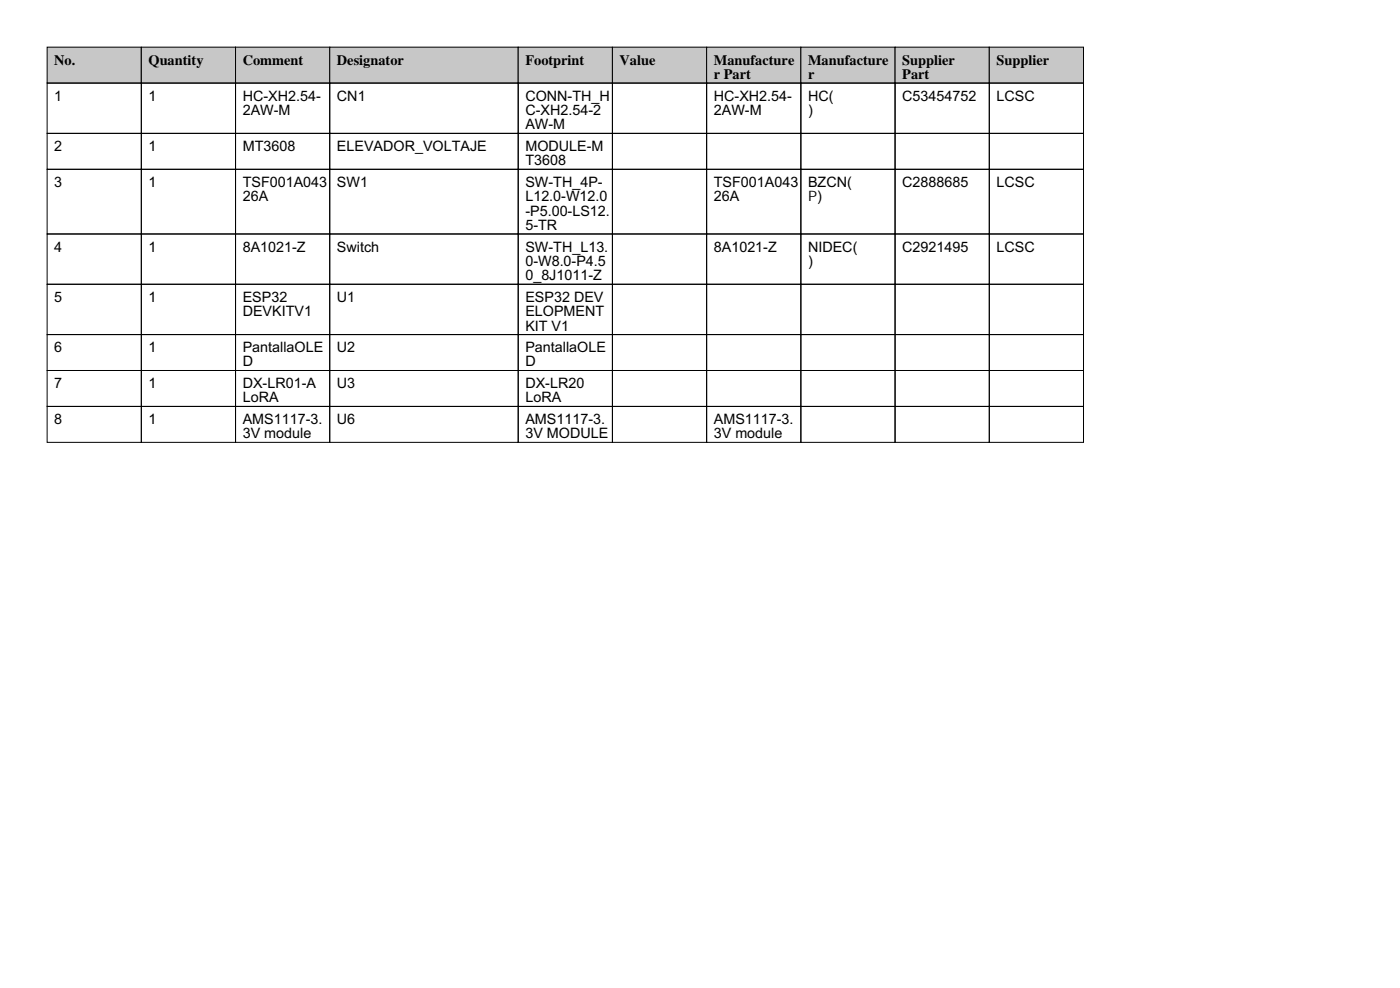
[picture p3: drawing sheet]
<svg xmlns="http://www.w3.org/2000/svg" width="297mm" height="210mm" viewBox="0 0 297 210" stroke-linecap="round" stroke-linejoin="round" font-family="sans-serif">
<defs><g id="words">
<g font-size="3">
<text x="11.5" y="13.7">No.</text>
<text x="31.5" y="13.7">Quantity</text>
<text x="51.5" y="13.7">Comment</text>
<text x="71.5" y="13.7">Designator</text>
<text x="111.5" y="13.7">Footprint</text>
<text x="131.5" y="13.7">Value</text>
<text x="151.5" y="13.7">Manufacture</text>
<text x="151.5" y="16.8">r Part</text>
<text x="171.5" y="13.7">Manufacture</text>
<text x="171.5" y="16.8">r</text>
<text x="191.5" y="13.7">Supplier</text>
<text x="191.5" y="16.8">Part</text>
<text x="211.5" y="13.7">Supplier</text>
<text x="11.5" y="21.3">1</text>
<text x="31.5" y="21.3">1</text>
<text x="51.5" y="21.3">HC-XH2.54-</text>
<text x="71.5" y="21.3">CN1</text>
<text x="111.5" y="21.3">CONN-TH_H</text>
<text x="151.5" y="21.3">HC-XH2.54-</text>
<text x="171.5" y="21.3">HC(</text>
<text x="191.5" y="21.3">C53454752</text>
<text x="211.5" y="21.3">LCSC</text>
<text x="51.5" y="24.4">2AW-M</text>
<text x="111.5" y="24.4">C-XH2.54-2</text>
<text x="111.5" y="27.4">AW-M</text>
<text x="151.5" y="24.4">2AW-M</text>
<text x="171.5" y="24.4">)</text>
<text x="11.5" y="32">2</text>
<text x="31.5" y="32">1</text>
<text x="51.5" y="32">MT3608</text>
<text x="71.5" y="32">ELEVADOR_VOLTAJE</text>
<text x="111.5" y="32">MODULE-M</text>
<text x="111.5" y="35.1">T3608</text>
<text x="11.5" y="39.6">3</text>
<text x="31.5" y="39.6">1</text>
<text x="51.5" y="39.6">TSF001A043</text>
<text x="71.5" y="39.6">SW1</text>
<text x="111.5" y="39.6">SW-TH_4P-</text>
<text x="151.5" y="39.6">TSF001A043</text>
<text x="171.5" y="39.6">BZCN(</text>
<text x="191.5" y="39.6">C2888685</text>
<text x="211.5" y="39.6">LCSC</text>
<text x="51.5" y="42.7">26A</text>
<text x="111.5" y="42.7">L12.0-W12.0</text>
<text x="111.5" y="45.7">-P5.00-LS12.</text>
<text x="151.5" y="42.7">26A</text>
<text x="171.5" y="42.7">P)</text>
<text x="11.5" y="53.3">4</text>
<text x="31.5" y="53.3">1</text>
<text x="51.5" y="53.3">8A1021-Z</text>
<text x="71.5" y="53.3">Switch</text>
<text x="111.5" y="48.8">5-TR</text>
<text x="111.5" y="53.3">SW-TH_L13.</text>
<text x="151.5" y="53.3">8A1021-Z</text>
<text x="171.5" y="53.3">NIDEC(</text>
<text x="191.5" y="53.3">C2921495</text>
<text x="211.5" y="53.3">LCSC</text>
<text x="111.5" y="56.4">0-W8.0-P4.5</text>
<text x="111.5" y="59.4">0_8J1011-Z</text>
<text x="171.5" y="56.4">)</text>
<text x="11.5" y="64">5</text>
<text x="31.5" y="64">1</text>
<text x="51.5" y="64">ESP32</text>
<text x="71.5" y="64">U1</text>
<text x="111.5" y="64">ESP32 DEV</text>
<text x="51.5" y="67.1">DEVKITV1</text>
<text x="111.5" y="67.1">ELOPMENT</text>
<text x="111.5" y="70.1">KIT V1</text>
<text x="11.5" y="74.7">6</text>
<text x="31.5" y="74.7">1</text>
<text x="51.5" y="74.7">PantallaOLE</text>
<text x="51.5" y="77.7">D</text>
<text x="71.5" y="74.7">U2</text>
<text x="111.5" y="74.7">PantallaOLE</text>
<text x="111.5" y="77.7">D</text>
<text x="11.5" y="82.3">7</text>
<text x="31.5" y="82.3">1</text>
<text x="51.5" y="82.3">DX-LR01-A</text>
<text x="71.5" y="82.3">U3</text>
<text x="111.5" y="82.3">DX-LR20</text>
<text x="11.5" y="89.9">8</text>
<text x="31.5" y="89.9">1</text>
<text x="51.5" y="85.3">LoRA</text>
<text x="51.5" y="89.9">AMS1117-3.</text>
<text x="71.5" y="89.9">U6</text>
<text x="111.5" y="85.3">LoRA</text>
<text x="111.5" y="89.9">AMS1117-3.</text>
<text x="151.5" y="89.9">AMS1117-3.</text>
<text x="51.5" y="93">3V module</text>
<text x="111.5" y="93">3V MODULE</text>
<text x="151.5" y="93">3V module</text>
</g>
</g></defs>
<g fill="#c7c7c7" stroke="#000" stroke-width=".21">
<path d="M10 10h20v7.6h-20z"/>
<path d="M30 10h20v7.6h-20z"/>
<path d="M50 10h20v7.6h-20z"/>
<path d="M70 10h40v7.6h-40z"/>
<path d="M110 10h20v7.6h-20z"/>
<path d="M130 10h20v7.6h-20z"/>
<path d="M150 10h20v7.6h-20z"/>
<path d="M170 10h20v7.6h-20z"/>
<path d="M190 10h20v7.6h-20z"/>
<path d="M210 10h20v7.6h-20z"/>
</g>
<g fill="none" stroke="#000" stroke-width=".21">
<path d="M10 17.6h20v10.7h-20zM30 17.6h20v10.7h-20zM50 17.6h20v10.7h-20zM70 17.6h40v10.7h-40zM110 17.6h20v10.7h-20zM130 17.6h20v10.7h-20zM150 17.6h20v10.7h-20zM170 17.6h20v10.7h-20zM190 17.6h20v10.7h-20zM210 17.6h20v10.7h-20zM10 28.3h20v7.6h-20zM10 35.9h20v13.7h-20z"/>
<path d="M30 28.3h20v7.6h-20zM30 35.9h20v13.7h-20zM50 28.3h20v7.6h-20zM50 35.9h20v13.7h-20zM70 28.3h40v7.6h-40zM70 35.9h40v13.7h-40zM110 28.3h20v7.6h-20zM110 35.9h20v13.7h-20zM130 28.3h20v7.6h-20zM130 35.9h20v13.7h-20zM150 28.3h20v7.6h-20zM150 35.9h20v13.7h-20z"/>
<path d="M170 28.3h20v7.6h-20zM170 35.9h20v13.7h-20zM190 28.3h20v7.6h-20zM190 35.9h20v13.7h-20zM210 28.3h20v7.6h-20zM210 35.9h20v13.7h-20zM10 49.6h20v10.7h-20zM30 49.6h20v10.7h-20zM50 49.6h20v10.7h-20zM70 49.6h40v10.7h-40zM110 49.6h20v10.7h-20zM130 49.6h20v10.7h-20z"/>
<path d="M150 49.6h20v10.7h-20zM170 49.6h20v10.7h-20zM190 49.6h20v10.7h-20zM210 49.6h20v10.7h-20zM10 60.3h20v10.7h-20zM10 71h20v7.6h-20zM10 78.6h20v7.6h-20zM30 60.3h20v10.7h-20zM30 71h20v7.6h-20zM30 78.6h20v7.6h-20zM50 60.3h20v10.7h-20zM50 71h20v7.6h-20z"/>
<path d="M50 78.6h20v7.6h-20zM70 60.3h40v10.7h-40zM70 71h40v7.6h-40zM70 78.6h40v7.6h-40zM110 60.3h20v10.7h-20zM110 71h20v7.6h-20zM110 78.6h20v7.6h-20zM130 60.3h20v10.7h-20zM130 71h20v7.6h-20zM130 78.6h20v7.6h-20zM150 60.3h20v10.7h-20zM150 71h20v7.6h-20z"/>
<path d="M150 78.6h20v7.6h-20zM170 60.3h20v10.7h-20zM170 71h20v7.6h-20zM170 78.6h20v7.6h-20zM190 60.3h20v10.7h-20zM190 71h20v7.6h-20zM190 78.6h20v7.6h-20zM210 60.3h20v10.7h-20zM210 71h20v7.6h-20zM210 78.6h20v7.6h-20zM10 86.2h20v7.6h-20zM30 86.2h20v7.6h-20z"/>
<path d="M50 86.2h20v7.6h-20zM70 86.2h40v7.6h-40zM110 86.2h20v7.6h-20zM130 86.2h20v7.6h-20zM150 86.2h20v7.6h-20zM170 86.2h20v7.6h-20zM190 86.2h20v7.6h-20zM210 86.2h20v7.6h-20z"/>
</g>
<use href="#words"/>
</svg>
